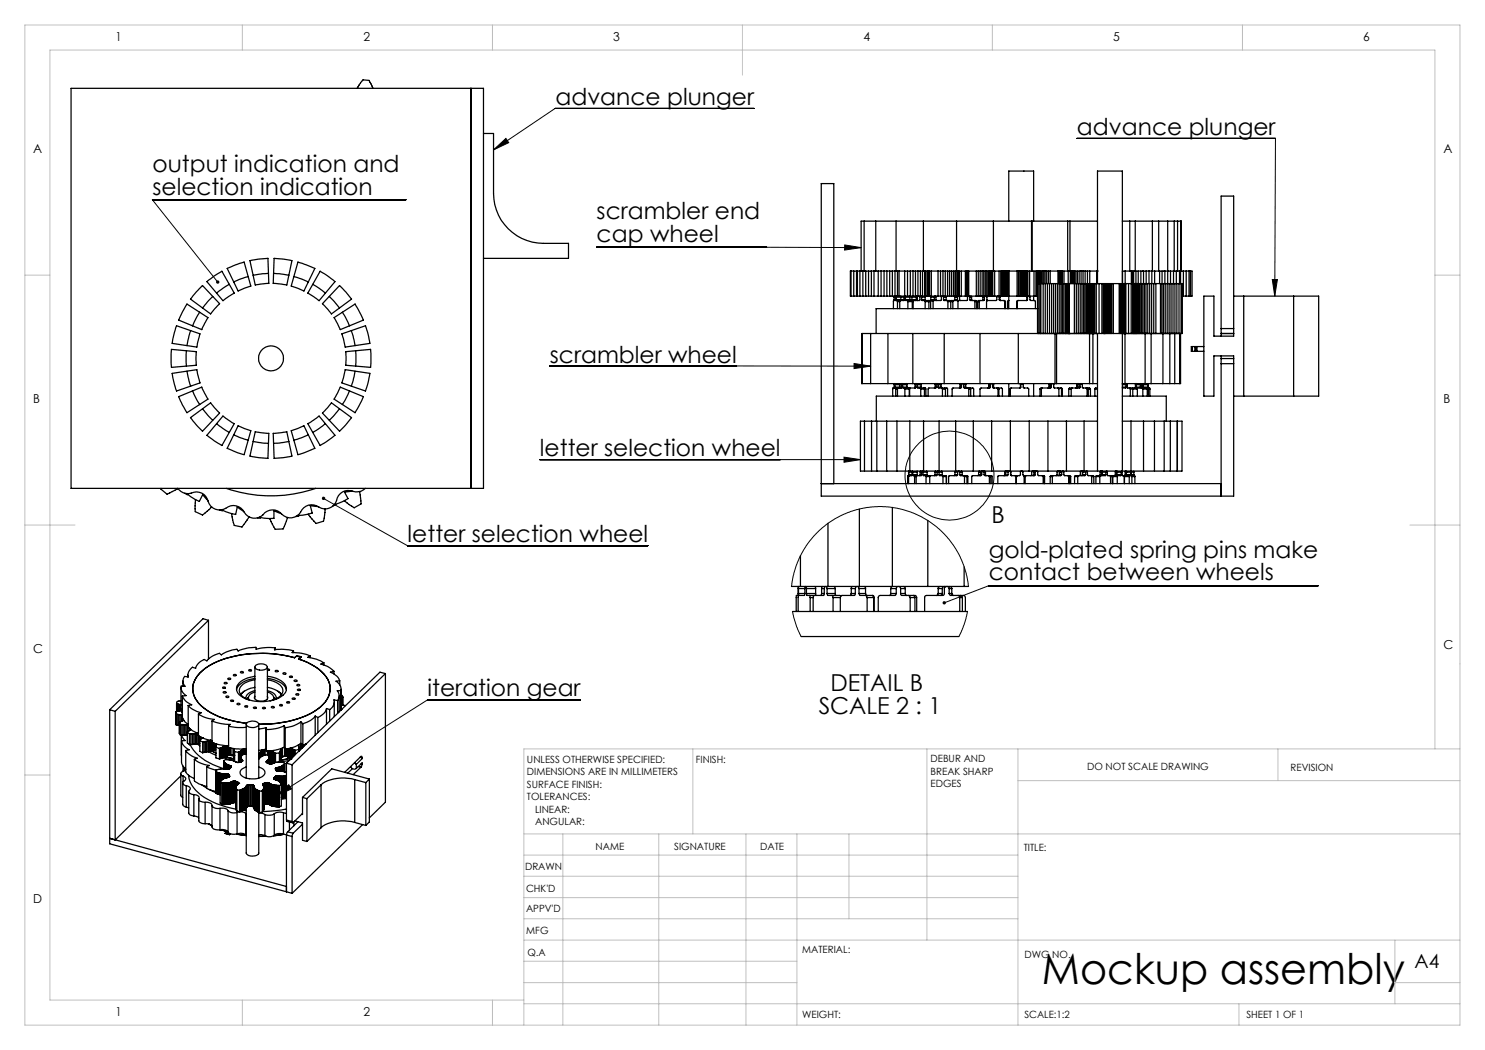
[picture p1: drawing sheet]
<svg xmlns="http://www.w3.org/2000/svg" width="297mm" height="210mm" viewBox="0 0 297 210" stroke-linecap="round" stroke-linejoin="round" font-family="sans-serif">
<defs><g id="words">
<text font-size="8.5" x="208.4" y="196.7">Mockup assembly</text>
<g font-size="4.7">
<text x="111.1" y="21">advance plunger</text>
<text x="215.4" y="27">advance plunger</text>
<text x="30.5" y="34.4">output indication and</text>
<text x="30.5" y="38.9">selection indication</text>
<text x="119.3" y="43.9">scrambler end</text>
<text x="119.3" y="48.4">cap wheel</text>
<text x="110" y="72.5">scrambler wheel</text>
<text x="108" y="91.2">letter selection wheel</text>
<text x="198.3" y="104.7">B</text>
<text x="81.5" y="108.5">letter selection wheel</text>
<text x="197.7" y="111.5">gold-plated spring pins make</text>
<text x="197.7" y="116.1">contact between wheels</text>
<text x="85.5" y="139.3">iteration gear</text>
<text x="163.7" y="142.8">SCALE 2 : 1</text>
<text x="166.1" y="138.3">DETAIL B</text>
</g>
<text font-size="3.9" x="282.9" y="193.6">A4</text>
<g font-size="2.5">
<text x="23.1" y="8.2">1</text>
<text x="72.7" y="8.2">2</text>
<text x="122.7" y="8.2">3</text>
<text x="172.7" y="8.2">4</text>
<text x="222.7" y="8.2">5</text>
<text x="272.7" y="8.2">6</text>
<text x="6.7" y="30.7">A</text>
<text x="288.7" y="30.7">A</text>
<text x="6.7" y="80.7">B</text>
<text x="288.7" y="80.7">B</text>
<text x="6.7" y="130.7">C</text>
<text x="288.7" y="129.7">C</text>
<text x="6.7" y="180.7">D</text>
<text x="23.1" y="203.2">1</text>
<text x="72.7" y="203.2">2</text>
</g>
<g font-size="2">
<text x="105.4" y="152.6">UNLESS OTHERWISE SPECIFIED:</text>
<text x="105.4" y="155.1">DIMENSIONS ARE IN MILLIMETERS</text>
<text x="139.2" y="152.6">FINISH:</text>
<text x="186.1" y="152.5">DEBUR AND</text>
<text x="186.1" y="155">BREAK SHARP</text>
<text x="217.4" y="154">DO NOT SCALE DRAWING</text>
<text x="258.1" y="154.2">REVISION</text>
<text x="105.4" y="157.6">SURFACE FINISH:</text>
<text x="105.4" y="160.1">TOLERANCES:</text>
<text x="186.1" y="157.5">EDGES</text>
<text x="107" y="162.6">LINEAR:</text>
<text x="107" y="165.1">ANGULAR:</text>
<text x="119.1" y="170">NAME</text>
<text x="134.8" y="169.9">SIGNATURE</text>
<text x="152" y="169.9">DATE</text>
<text x="204.8" y="170.2">TITLE:</text>
<text x="105" y="174.1">DRAWN</text>
<text x="105.2" y="178.3">CHK'D</text>
<text x="105.2" y="182.4">APPV'D</text>
<text x="105.3" y="186.8">MFG</text>
<text x="105.5" y="191.1">Q.A</text>
<text x="160.5" y="190.5">MATERIAL:</text>
<text x="204.9" y="191.6">DWG NO.</text>
<text x="160.4" y="203.5">WEIGHT:</text>
<text x="204.9" y="203.6">SCALE:1:2</text>
<text x="249.3" y="203.6">SHEET 1 OF 1</text>
</g>
</g></defs>
<g fill="none" stroke="#000" stroke-width=".2">
<path d="M81.2 40h-50.7l13 16.4M98.7 30l2.5-2.3 .5 .8zM150.8 21.7h-39.8l-12.3 8.3M215.4 27.7h39.7l-.1 31.5M119.3 49.5h52.9M168.9 49l3.3 .5-3.3 .5zM254.5 55.9h1l-.5 3.3zM110 73.2h64.1M170.8 72.7l3.3 .5-3.3 .5zM64.7 99.7l16.8 9.4h48.1M108 91.9h64.1M168.8 91.4l3.3 .5-3.3 .6z"/>
<path d="M158.3 117.3l.4-2.6 1.3-3.4 1.6-2.6 2.2-2.5 1.5-1.3 1.7-1.2 2.5-1.2 2.8-.8 3.3-.4 3.8 .3 2.8 .8 3.4 1.7 2.2 1.7 2.1 2.1 1.9 2.9 .7 1.7 .6 1.9 .6 2.9M263.6 117.1h-65.9l-8.9 3.5M116.1 140h-30.6l-30.3 19.1M158.5 122.3l.8 3.1 .9 1.9M193.5 122.3l-.7 2.7-1 2.3M55.2 159.1l2.5-2.2 .6 .9z"/>
<circle cx="189.9" cy="95.1" r="8.9"/>
</g>
<g fill="none" stroke="#c0c0c0" stroke-width=".2">
<path d="M5 5h287v200h-287zM48.5 5v5M98.5 5v5M148.5 5v10M198.5 5v5M248.5 5v5M5 55h5M287 55h5M5 105h10M282 105h10M5 155h5M138.6 149.8v17"/>
<path d="M185.4 149.8v38.2M203.6 149.8v55.2M203.6 156.1h88.4M255.6 149.8v6.3M287 149.8v-139.8h-277v190h94.8M292 149.8h-187.2v55.2M104.8 166.8h187.2M104.8 179.5h98.8M104.8 175.3h98.8M104.8 171h98.8M112.6 166.8v38.2M131.8 166.8v38.2"/>
<path d="M149.2 166.8v38.2M159.4 166.8v38.2M169.8 166.8v17M104.8 183.8h98.8M104.8 196.5h54.6M104.8 192.3h54.6M104.8 188h187.2M279 196.5h13M279 188v12.8M48.5 200v5M98.5 200v5M104.8 200.8h187.2"/>
<path d="M247.8 200.8v4.2"/>
</g>
<path d="M98.7 30l2.5-2.3 .5 .8zM64.5 99.4l-.1 .1 .3 .2-.3-.2a.34 .34 0 0 0 .3 .5 .34 .34 0 0 0 .4-.5 .34 .34 0 0 0-.6-.1zM43.3 56.2a.34 .34 0 0 0 0 .4 .34 .34 0 0 0 .4 .1l-.2-.3 .2 .3a.34 .34 0 0 0 .1-.5 .34 .34 0 0 0-.5 0zM254.5 55.9h1l-.5 3.3zM168.8 91.4l3.3 .5-3.3 .6zM170.8 72.7l3.3 .5-3.3 .5zM168.9 49l3.3 .5-3.3 .5zM188.6 120.3l-.1 .4 .3-.1-.3 .1a.34 .34 0 0 0 .5 .2 .34 .34 0 0 0 .1-.5 .34 .34 0 0 0-.5-.1zM55.2 159.1l2.5-2.2 .6 .9z" fill="#000"/>
<g fill="none" stroke="#000" stroke-width=".25">
<path d="M14.2 17.7h82.5v80h-82.5zM71.4 17.7l1.2-1.7 1.2 .1 .8 1.6M94.2 17.7v80M96.7 26.7h2v12a10 10 0 0 0 10 10h5v3h-17M39.9 57.7l.6-.6 3.4 3.6-1.8 2.1-4-3zM41.4 56.3l1.4-1.1 1.6-1 2.4 4.4-2.2 1.5zM42.5 59.3l-2 2.3M45.4 53.7l3.4-1.3 1.4 4.8-2.6 1zM45.9 56.9l-2.6 1.7M49.6 55.3l-2.9 1.1M50 52.1l3.6-.4 .2 5-2.8 .3zM53.7 54.7l-3.1 .4"/>
<path d="M54.7 54.7l3.1 .4M54.8 51.7l3.6 .4-1 4.9-2.8-.3zM58.8 55.3l2.8 1.1M59.6 52.4l3.4 1.3-2.2 4.5-2.6-1zM62.5 56.9l2.6 1.7M64 54.2l3 2.1-3.2 3.8-2.2-1.5zM65.9 59.3l2 2.3M67.9 57.1l2.4 2.7-4 3-1.8-2.1zM170.2 54.2v5M170.7 54.2v5M171.3 54.2v5M171.5 54.2v5"/>
<path d="M172 54.2v5M172.6 54.2v5M172.8 44.2h2.4M172.8 44.2h-.6v10M172.8 44.2v10M173.1 54.2v5M173.7 54.2v5M174.3 54.2v5M174.8 54.2v5M175.2 44.2h4M175.2 44.2v10M175.6 54.2v5"/>
<path d="M176.2 54.2v5M176.8 54.2v5M177.4 54.2v5M177.9 54.2v5M178.5 54.2v5M178.8 59.9v.2M178.8 59.2v.2M178.8 59.4v.5M178.8 59.9h.3M178.8 59.4h.3M179 54.2v5M179.1 59.4v-.2l.1 .2"/>
<path d="M179.1 59.9v.2h-.4v1.6M179.1 59.4v.5M179.2 54.2h.6M179.2 44.2h5.5M179.2 54.2h-9.1v5h37.4M179.2 44.2v10M179.2 59.9v.2h1.6l.1-.2M179.2 59.9h1.6M179.2 59.4h1.6M179.2 59.4v.5M179.5 54.2v5M179.8 54.2h4.9"/>
<path d="M179.8 54.2v5M180.1 59.2l.1 .9M180.8 59.9v.2M180.8 59.4v.5M180.9 59.2l-.1 .2M180.9 59.2h.1M180.9 54.2v5M181 59.2l-.1 .2M181 59.2l.1 .2M181.1 59.9h.9M181.1 59.4h.9M181.1 59.4v.5"/>
<path d="M181.5 54.2v5M181.9 59.2l.1 .2M182 59.9v.2M182 59.4v.5M182.1 54.2v5M182.4 59.9l-.1 .2M182.4 59.4v.5M182.4 59.9h.8M182.4 59.4h.8M182.5 59.2l-.1 .2M182.6 54.2v5M183.1 54.2v5"/>
<path d="M183.2 59.4l.1-.2 .1 .1 .2 .8M183.2 59.9l-.1 .2M183.2 59.4v.5M183.6 54.2v5M184.1 54.2v5l-.1 .2v.6l-2.8 .1-.1-.2M184.2 59.2l.1 .2M184.3 59.9h.7M184.3 59.4h.7M184.3 59.4v.5M184.5 54.2v5M184.7 54.2h1.6M184.7 44.2h6.6"/>
<path d="M184.7 44.2v10M184.9 54.2v5l.1 .2M185 59.9l.2 .2M185 59.4v.5M185.1 54.2v5M185.4 54.2v5M185.6 54.2v5M185.7 54.2v5M185.9 54.2v5M186.2 59.9l-.2 .2M186.2 59.9h.7M186.2 59.4h.7"/>
<path d="M186.2 59.4v.5M186.3 59.2l-.1 .2M186.9 59.9l-.3 .3v1.5M186.9 59.4v.5M187 59.2l-.1 .2M187.1 59.2l.2 .9M187.6 54.2v5M188.1 54.2v5M188.5 59.2l-.2 .1-.1 .8h-3.8l-.1-.2M188.5 59.2l.2 .2M188.6 54.2v5M188.7 59.9l.1 .2h1.3v1.6"/>
<path d="M188.7 59.9h.5M188.7 59.4h.5M188.7 59.4v.5M189.1 54.2v5M189.1 59.2l.1 .2M189.2 59.9l.4 .4M189.2 59.4v.5M189.5 54.2v5M189.9 54.2v5M190.3 54.2v5M190.7 54.2v5M191 59.9l-.2 .2"/>
<path d="M191 59.9h.5M191 59.4h.5M191 59.4v.5M191 54.2v5M191.1 54.2v5l-.1 .2M191.3 54.2h2.1M191.3 44.2h7.4M191.3 54.2h-5v5M191.3 44.2v10M191.4 54.2v5M191.5 59.9l-.1 .2-1.3 .1M191.5 59.4v.5"/>
<path d="M191.5 54.2v5M191.7 59.2l-.2 .2M191.7 54.2v5M191.8 59.2l.1 .1v.7l.2 .1M191.9 54.2v5M192.3 54.2v5M193.1 54.2v5M193.4 54.2v5M193.4 54.2h.1M193.4 59.2h.1M193.4 54.2h3.9M193.5 54.2v5"/>
<path d="M193.6 54.2v5M193.7 59.2l-.2 .2-.1 .7h-1.7l-.1 1.6M193.7 54.2v5M193.8 59.2l.2 .2M194 59.9l.1 .2h1.1l.1 .2M194 59.9h.3M194 59.4h.3M194 59.4v.5M194.1 59.2l.2 .2M194.3 59.9l.2 .2M194.3 59.4v.5M195.3 54.2v5"/>
<path d="M195.7 54.2v5M196 54.2v5M196.4 54.2v5M196.6 59.9l-.2 .2M196.6 59.9h.3M196.6 59.4h.3M196.6 59.4v.5M196.7 54.2v5l-.1 .2M196.9 59.9l-.1 .2h-1.1l-.2 .2M196.9 59.4v.5M197.1 54.2v5M197.1 59.2l-.2 .2"/>
<path d="M197.2 59.2l.1 .1 .1 .7 .2 .1M197.3 54.2h1.4M197.3 54.2v5M197.6 54.2v5M197.8 54.2v5M197.9 54.2v5M198.2 54.2v5M198.3 54.2v5M198.4 54.2v5M198.5 54.2v5M198.7 54.2h6.1M198.7 44.2h7.6"/>
<path d="M198.7 44.2v10M198.9 54.2v5M199.6 59.2l-.2 .2-.2 .7-1.9 .1v1.5M199.7 59.2l.1 .2M199.8 54.2v5l.2 .2M199.8 59.9l.2 .2h.9l.2 .2M199.8 59.4v.5M199.8 59.9h.2M199.8 59.4h.2M200 59.9l.2 .2M200 59.4v.5M200.2 54.2v5"/>
<path d="M200.3 54.2v5M200.4 54.2v5M200.6 54.2v5M200.7 54.2v5M200.8 54.2v5M201 54.2v5M201.2 54.2v5M201.4 54.2v5M201.6 54.2v5M201.8 44.2v-10h4.9v10M201.8 59.2v2.5M201.8 54.2v5"/>
<path d="M203.4 54.2v5M203.7 54.2v5M204 54.2v5M204.2 54.2v5M204.4 54.2v5M204.6 54.2v5M204.8 54.2h1.5M204.8 54.2v5M205 54.2v5M205.2 54.2v5M205.3 54.2v5M205.4 59.9l-.2 .2"/>
<path d="M205.4 59.4v.5M205.4 59.9h.1M205.4 59.4h.1M205.4 54.2v5M205.5 59.9l-.1 .2h-1.9l-.2 .2M205.5 59.4v.5M205.6 54.2v5M205.6 59.2l-.2 .2M205.7 59.2l-.2 .2M205.8 59.2l.2 .1 .1 .8 .9 .1 .1 1.5M205.9 54.2v5M206.3 54.2h.1"/>
<path d="M206.3 44.2v10M206.3 44.2h.1M206.4 54.2h5.8M206.4 44.2h7.1M206.4 44.2v10M206.7 59.2v.9M206.8 54.2v5M207.2 54.2v5M207.4 54.2v5M207.5 54.2v5M207.5 56.7h29v10h-29zM207.6 54.2v2.5"/>
<path d="M207.8 54.2v12.5M208 54.2v2.5M208.1 56.7v10M208.2 56.7v10M208.2 54.2v2.5M208.5 54.2v2.5M208.6 56.7v10M208.7 54.2v2.5M209 54.2v2.5M209.1 56.7v10M209.3 54.2v2.5M209.5 56.7v10"/>
<path d="M209.7 54.2v2.5M209.9 56.7v10M210 54.2v2.5M210.3 56.7v10M210.7 56.7v10M211.1 56.7v10M211.5 56.7v10M211.6 54.2v2.5M211.8 54.2v2.5M211.8 56.7v10M211.9 54.2v2.5M212.1 54.2v2.5"/>
<path d="M212.2 54.2v12.5M212.2 54.2h1.3M212.2 54.2v2.5M212.3 54.2v2.5M212.4 54.2v2.5M212.5 54.2v12.5M212.8 56.7v10M212.8 54.2v2.5M213.1 56.7v10M213.2 56.7v10M213.4 56.7v10M213.5 54.2h.5"/>
<path d="M213.5 44.2v10M213.5 44.2h.5M213.6 56.7v10M213.6 54.2v2.5M213.7 56.7v10M213.8 56.7v10M213.8 56.7h.1M213.9 56.7v10M214 54.2h5.4M214 44.2h5.5M214 44.2v10M214.1 54.2v2.5"/>
<path d="M214.2 54.2v2.5M214.4 54.2v2.5M214.5 54.2v2.5M214.7 54.2v2.5M214.9 54.2v12.5M215.2 54.2v2.5M215.3 56.7v10M215.5 54.2v2.5M215.7 56.7v10M215.8 54.2v2.5M216 56.7v10M216.2 54.2v2.5"/>
<path d="M216.4 56.7v10M216.6 54.2v2.5M216.7 56.7v10M217 56.7v10M217 54.2v2.5M217.3 56.7v10M217.5 54.2v12.5M217.7 56.7v10h-6.4v10M217.9 56.7v20M217.9 54.2v2.5M218 56.7v10M218.1 56.7v10"/>
<path d="M218.2 56.7v10M218.3 56.7v10M218.4 56.7v10M218.5 56.7v10M218.6 56.7v20M218.7 56.7v10M218.8 56.7v10h-.2M218.9 56.7v10M219.3 56.7v10M219.4 54.2v2.5M219.4 54.2h.1M219.5 56.7v-22.5h5v60"/>
<path d="M219.8 56.7v10M220.4 56.7v10M220.7 56.7v10M220.8 56.7v10M220.9 56.7v10M221 56.7v10M221.1 56.7v10M221.2 56.7v10M221.3 56.7v10M221.5 56.7v10M221.7 56.7v10M221.9 56.7v10"/>
<path d="M222.1 56.7v10M222.4 56.7v10M222.7 56.7v10M223.8 56.7v10M224 56.7v10M224.3 56.7v10M224.5 44.2h1.5M224.5 54.2h2.5M224.5 54.2v2.5M224.6 56.7v10M224.7 56.7v10M224.8 56.7v10"/>
<path d="M224.9 56.7v10M224.9 56.7h.1M225 54.2v2.5M225.2 56.7v10M225.7 56.7v10M226 44.2h1M226 44.2v10M226.3 54.2l-.1 12.5M226.5 54.2v12.5M226.7 56.7v10M226.7 54.2v2.5M226.8 56.7v10"/>
<path d="M226.9 56.7v10M227 56.7v10M227 54.2h4.9M227 44.2h3.5M227 44.2v10M227.1 56.7v10M227.2 54.2v12.5M227.3 56.7v10M227.5 56.7v10M227.6 54.2v12.5M227.8 56.7v10M228 56.7v10"/>
<path d="M228.2 54.2v2.5M228.3 56.7v10M228.6 56.7v10M228.7 54.2v2.5M228.9 56.7v10M229.2 56.7v10M229.2 54.2v2.5M229.6 56.7v10M229.8 54.2v2.5M229.9 56.7v10M230.4 54.2l-.1 12.5M230.5 44.2h1.2"/>
<path d="M230.5 44.2v10M230.8 56.7v10M230.9 54.2v2.5M231.2 56.7v10M231.7 44.2h1.8M231.7 44.2v10M231.9 54.2h6.5v5h-1.9M231.9 54.2v2.5M232.1 56.7v10M232.4 56.7v10M232.4 54.2v2.5M232.7 56.7v10"/>
<path d="M233 54.2v2.5M233 56.7v10M233.4 56.7v10M233.5 44.2v12.5M233.5 44.2h1.3M233.8 56.7v10M234.1 54.2v2.5M234.2 56.7v10M234.6 56.7v10M234.7 54.2v2.5M234.8 44.2h.7M234.8 44.2v10"/>
<path d="M235 56.7v10M235.3 54.2v2.5M235.4 56.7v10M235.5 44.2v10M235.5 44.2h.8v10M235.8 56.7v10M235.9 54.2v2.5M236.1 54.2v2.5M236.2 44.2v10M236.2 56.7v10M236.7 54.2v5M237.2 54.2v5"/>
<path d="M237.8 54.2v5M238.1 54.2v5M246.7 59.2h2M248.7 59.2h10M248.7 59.2v20M258.7 59.2h5v20h-5M258.7 59.2v20M34.3 69.9l5 .4v2.8l-5 .4zM34.4 74.7l5-.8 .6 2.7-4.7 1.6zM35.3 65.1l4.7 1.7-.6 2.6-5-.7zM35.7 79.3l4.7-1.9 1.2 2.4-4.2 2.7-.9-1.5zM37.3 70.1v3.1"/>
<path d="M37.4 74.3l.7 2.9M37.4 60.8l4.2 2.7-1.2 2.4-4.7-1.9zM38.1 66.1l-.7 3M38.5 78.2l1.4 2.7M39.9 62.4l-1.4 2.8M66.8 63.5l4.2-2.7 1.7 3.2-4.6 1.9zM68.1 77.4l4.6 1.9-1.7 3.2-4.2-2.7zM68.4 66.8l4.7-1.7 .9 3.6-5 .7zM68.5 62.4l1.4 2.8M69 73.9l5 .8-.9 3.5-4.7-1.6zM69.1 70.3l5-.4v3.6l-5-.4zM69.9 78.2l-1.4 2.7"/>
<path d="M70.3 66.1l.7 3M71 74.3l-.7 2.9M71.1 70.1v3.1M172.4 76.7h1.7M172.4 66.7h1.7M172.4 66.7v10M174.1 76.7h3.5M174.1 66.7h3.5M174.1 66.7v10M177.6 76.7h5M177.6 66.7h5M177.6 66.7v10"/>
<path d="M178.9 77.4v.2M178.9 77.6h-.4v1.6M178.9 77.4h.1M178.9 76.9h.1M178.9 76.9v.5M178.9 76.7v.2M178.9 76.9v-.2l.1 .2M179 77.4v.2h1.3v-.2M179 77.4h.9M179 76.9h.9M179 76.9v.5M179.1 77.6v.2"/>
<path d="M179.1 77.8h.4M179.1 77.8v1.4M179.4 60.1l.1 .2M179.5 60.3v1.4M179.5 77.8v1.4M179.5 60.3h.5M179.6 77.6l-.1 .2M179.9 76.7v.2M179.9 77.4l.1 .2M179.9 76.9v.5M180 60.3v1.4M180.1 60.1l-.1 .2"/>
<path d="M180.2 77.4v.2M180.2 77.4h.1M180.2 76.9h.1M180.2 76.9v.5M180.3 76.7l-.1 .2M180.3 76.9v.5M180.4 76.7l-.1 .2M180.4 76.7l.1 .2M180.5 77.4l.1 .2h1.3v.1M180.5 77.4h.9M180.5 76.9h.9M180.5 76.9v.5"/>
<path d="M180.9 77.6l.1 .2M181 77.8v1.4M181 77.8h.9M181.3 76.7l.1 .2M181.4 77.4l.1 .2M181.4 76.9v.5M181.5 60.1l.1 .2M181.6 60.3v1.4M181.6 60.3h1M181.8 77.6l.1 .2M181.9 77.8v1.4M182.4 60.1l.1 1.6"/>
<path d="M182.6 76.7h6.2M182.6 66.7h6.2M182.6 66.7v10M182.6 60.3v1.4M182.8 60.1l-.2 .2M183 77.4l-.1 .2M183 77.4h.2M183 76.9h.2M183 76.9v.5M183.1 76.7l-.1 .2M183.2 77.4l-.1 .2h-1.1l-.1 1.6M183.2 76.9v.5"/>
<path d="M183.3 76.7l-.1 .2M183.3 76.7l.2 .2M183.5 77.4l.1 .2h1.5l.1 1.6M183.5 77.4h.7M183.5 76.9h.7M183.5 76.9v.5M184 77.6l.1 .2M184.1 76.7l.1 .2M184.1 77.8h.8M184.1 77.8v1.4M184.2 77.4l.2 .2M184.2 76.9v.5"/>
<path d="M184.8 77.6l.1 .2M184.9 60.1l.1 .2M184.9 77.8v1.4M185 60.3h1.1M185 60.3v1.4M185.6 60.1l.2 .2v1.4M186.1 60.3v1.4M186.3 60.1l-.2 .2M187 77.4l-.1 .2M187 77.4h.2M187 76.9h.2M187 76.9v.5"/>
<path d="M187.2 76.7l-.2 .2M187.2 77.4l-.1 .2-1.5 .1v1.5M187.2 76.9v.5M187.4 76.7l-.2 .2M187.5 76.7l.1 .2M187.6 77.4l.1 .2h1.8v1.6M187.6 76.9v.5M187.6 77.4h.6M187.6 76.9h.6M188.1 76.7l.1 .2M188.2 77.4l.2 .2M188.2 76.9v.5"/>
<path d="M188.3 77.6l.2 .2M188.5 77.8h.6M188.5 77.8v1.4M188.8 76.7h7.2M188.8 66.7h7.2M188.8 66.7v10M188.9 77.6l.2 .2M189.1 77.8v1.4M189.6 60.3h1M189.6 60.3v1.4M190.6 60.3v1.4M190.7 60.1l-.1 .2"/>
<path d="M192 77.4l-.1 .2M192 77.4h.3M192 76.9h.3M192 76.9v.5M192.2 76.7l-.2 .2M192.3 77.4l-.1 .2h-1.7l-.1 1.6M192.3 76.9v.5M192.5 76.7l-.2 .2M192.5 76.7l.2 .2M192.7 77.4l.2 .2h1.8v1.6M192.7 77.4h.4M192.7 76.9h.4"/>
<path d="M192.7 76.9v.5M193 76.7l.1 .2M193.1 77.4l.2 .2M193.1 76.9v.5M193.6 77.6l.1 .2M193.7 77.8v1.4M193.7 77.8h.4M194 77.6l.1 .2M194.1 77.8v1.4M194.8 60.1l.2 .2M195 60.3h.3M195 60.3v1.4"/>
<path d="M195.3 60.3v1.4M195.5 60.3h.4M195.5 60.3v1.4M195.9 60.3v1.4M196 76.7h7.7M196 66.7h7.7M196 66.7v10M196 60.1l-.1 .2M197.8 77.4l-.2 .2M197.8 77.4h.2M197.8 76.9h.2M197.8 76.9v.5"/>
<path d="M197.8 77.6h-1.7l-.1 1.6M197.9 76.7l-.1 .2M198 77.4l-.2 .2M198 76.9l.2-.2-.2 .1v.6l-.2 .2M198 76.9v.5M198.3 76.7l.2 .2M198.5 77.4l.1 .2h1.8l.1 1.6M198.5 76.7l.2 .2M198.5 77.4h.2M198.5 76.9h.2M198.5 76.9v.5M198.7 77.4l.2 .2"/>
<path d="M198.7 76.9v.5M199.4 77.6l.2 .2M199.6 77.6l.2 .2M199.6 77.8h.2M199.6 77.8v1.4M199.8 77.8v1.4M200.7 60.1l.2 .2M200.9 60.3v1.4M200.9 60.3h.2M201.1 60.3v1.4M201.5 60.3h.1M201.5 60.3v1.4"/>
<path d="M201.6 60.3v1.4M201.8 60.1l-.2 .2M201.8 60.1l-.3 .2M201.8 76.7v2.5M202 77.8h.1M202 77.8v1.4M202.3 77.6l-.2 .2M203.3 60.3h.1M203.3 60.3v1.4M203.4 60.3v1.4M203.7 76.7h7.3M203.7 66.7h7.3v10"/>
<path d="M203.7 60.1l-.3 .2M203.7 66.7v10M204.1 77.4l-.2 .2M204.1 77.4h.1M204.1 76.9h.1M204.1 76.9v.5M204.2 77.4l-.2 .2h-1.8l-.2 .2M204.2 76.9v.5M204.3 76.7l-.2 .2M204.3 76.7l-.1 .2M204.4 76.7l.2 .2 .2 .7h.7l.2 .1v1.5M206.7 76.7v2.5"/>
<path d="M207.5 61.7h-32.3v5M208 77.8v1.4M208 77.8h.3M208.3 77.8v1.4M208.5 77.6l-.2 .2M210 76.7l-.2 .1v.6l-.2 .2M210 77.4l-.2 .2M210 77.4h.3M210 76.9h.3M210 76.9v.5M210.1 76.7h.1M210.2 76.7l-.2 .2"/>
<path d="M210.3 77.4l-.2 .2h-1.9l-.2 .2M210.3 76.9v.5M210.4 76.7l-.1 .2M210.5 76.7l.2 .2 .1 .7h1.5l.2 .2M211 76.7h.3M211.3 76.7h6.6M211.6 77.6l.2 .1v1.5M212.1 77.6l.2 .2M212.3 77.8v1.4M212.3 77.8h.2M212.5 77.8v1.4M213.7 77.8v1.4"/>
<path d="M213.7 77.8h.5M213.8 66.7h.1M214.2 77.8v1.4M214.4 77.6l-.2 .2M215.5 76.7l-.2 .2v.6l-.1 .1M215.5 77.4l-.1 .2M215.5 76.9v.5M215.5 77.4h.5M215.5 76.9h.5M215.6 76.7h.1M215.7 76.7l-.2 .2M216 77.4l-.1 .2h-2l-.2 .2"/>
<path d="M216 76.9v.5M216.2 76.7l-.2 .2M216.3 76.7l.2 .2v.7h1.4l.2 .2M217.2 77.6l.2 .2v1.4M217.5 77.6l.2 .2M217.7 77.8h.4M217.7 77.8v1.4M217.9 76.7h.7M218.1 77.8v1.4M218.6 76.7h.9M219 77.8v1.4M219 77.8h.5"/>
<path d="M219.5 77.6h-.4l-.1 .2M219.5 79.2h-44.2v5M219.5 66.7v27.5M224.5 79.2h8.8v5M224.5 76.7h.5M224.5 77.4h.7M224.5 76.9h.7M224.9 66.7h.1M225 76.7h4M225 76.7v-10h4v10M225.2 77.4l-.1 .2h-.6M225.2 76.9v.5"/>
<path d="M225.3 76.7l-.1 .2M225.4 76.7l.1 .9 1.1 .1M226 77.6l.1 .2M226.1 77.8v1.4M226.1 77.8h1.4M227.2 76.7l-.2 .9M227.2 77.4l-.1 .2M227.2 76.7h.1M227.2 76.9v.5M227.2 77.4h.9M227.2 76.9h.9M227.2 76.7v.2"/>
<path d="M227.5 77.8v1.4M227.5 77.6v.2M228.1 77.4l-.1 .2h-1.4v1.6M228.1 76.9v.5M228.1 76.7v.2M228.2 76.7l.1 .9h1.6l.1 .2M228.6 77.8v1.4M228.6 77.8h.8M228.6 76.7v1.1M228.6 77.4v.2M228.6 76.7v.2M228.6 76.7h.1"/>
<path d="M228.6 77.4h1M228.6 76.9h1M228.6 76.9v.5M229 76.7h1.2M229.4 77.6v.2M229.4 77.8v1.4M229.6 76.7v.2zM229.6 77.4v.2M229.6 76.9v.5M229.6 77.6h.1M229.7 77.6v.2M229.7 77.8h.3"/>
<path d="M229.7 77.8v1.4M230 77.8v1.4M230.2 76.7h2.4M230.2 76.7v-10h2.4v10M232.6 76.7h1.4M234 76.7h.9M234 76.7v-10h.9v10M234.9 76.7h1M235.9 66.7h.2v10h-.2zM238.5 69.3h-.2v1h.2M238.5 69.3h.5M238.5 70.3h.5"/>
<path d="M238.5 69.3v1M239 69.3h.2M239 70.3h.2M239 69.3v1M239.2 69.3h.2M239.2 70.3h.2M239.2 69.3v1M239.4 69.3v1M239.4 69.3h1.4M239.4 70.3h1.4M244.2 65.7v1M244.2 71.7v1"/>
<path d="M244.2 66.7v.5M244.2 71.2v.5M244.2 65.7v-26.5h2.5v26.5M244.2 65.7h2.5M244.2 72.7v26.5M244.2 66.7h2.5M244.2 72.7h2.5M244.2 71.7h2.5M246.7 65.7v1M246.7 71.7v1M246.7 72.7v26.5h-82.4v-62.5h2.5v60M246.7 66.7v.5h-3.9v-8h-2v20h2v-8h3.9v.5"/>
<path d="M246.7 79.2h2M248.7 79.2h10M32.2 97.7v.1l1.2 1 2.2-1.1a2.48 2.48 0 0 0 3.2 .8 2.35 2.35 0 0 1 2.8 1.8 2.46 2.46 0 0 0 4 1.1 2.39 2.39 0 0 1 3.3 1.1 2.39 2.39 0 0 0 4.1 0 2.42 2.42 0 0 1 3.4 .4 2.43 2.43 0 0 0 4-1 2.4 2.4 0 0 1 3.4-.5 2.42 2.42 0 0 0 3.7-1.8 2.4 2.4 0 0 1 3.1-1.3 2.52 2.52 0 0 0 2.5-.6M36.9 98.7l.6 .2M37.3 98.7l.8 .6 1.8 1 .6-1.4 1.1 1.2M38.1 83.5l4-2.9 1.8 2-3.4 3.6zM39.1 99.9v2.4l1.4 .7 1.8-1.6M40.5 81.8l2 2.3M43.3 84.7l2.6 1.8M44.6 83.2l2.2 1.5-2.4 4.4-3-2zM45.3 97.7a27.5 27.5 0 0 0 17.8 0M46.7 87l2.9 1"/>
<path d="M47.6 85.2l2.6 .9-1.4 4.8-3.4-1.2zM50.6 88.3l3.1 .4M51 86.4l2.8 .3-.2 5-3.6-.5zM54.6 86.7l2.8-.3 1 4.8-3.6 .5zM57.8 88.3l-3.1 .4M58.2 86.1l2.6-.9 2.2 4.5-3.4 1.2zM61.6 84.7l2.2-1.5 3.2 3.9-3 2zM61.6 87l-2.8 1M65.1 84.7l-2.6 1.8M66.3 80.6l4 2.9-2.4 2.7-3.4-3.6zM67.9 81.8l-2 2.3M70.4 98.2l-1.5 .2 .7 1.3-.8 .5-1.9 .7"/>
<path d="M71.9 98.3l.3 2.5-1.4 .8-1.9-1.5M164.3 96.7h79.9M172.9 84.2h1.4M172.9 94.2h1.4M172.9 84.2h-.8v10h.8M172.9 84.2v10M174.3 84.2h1.1M174.3 94.2h1.1M174.3 84.2v10M175.4 84.2h1.9M175.4 94.2h1.9M175.4 84.2v10"/>
<path d="M177.3 84.2h2.1M177.3 94.2h2.1M177.3 84.2v10M179.4 84.2h2.6M179.4 94.2h2.6M179.4 84.2v10M181.7 94.2v.9h-.2v1.6M181.8 94.2v.2M181.8 94.9v.2M181.8 94.9h.6M181.8 94.4h.6M181.8 94.4v.5"/>
<path d="M181.8 95.1l-.1 1.6M181.8 95.1h.1M182 84.2h2.7M182 94.2h2.7M182 84.2v10M182.4 94.9l-.1 .2h-.5M182.4 94.4v.5M182.5 94.2l-.1 .2M182.5 94.2l.1 .2M182.6 94.9v.2h1.6l.1-.2M182.6 94.4v.5M182.6 94.9h.8"/>
<path d="M182.6 94.4h.8M182.8 95.1l.1 .2M182.9 95.3h.3M182.9 95.3v1.4M183.2 95.3v1.4M183.3 95.1l-.1 .2M183.4 94.2v.2M183.4 94.9l.1 .2M183.4 94.4v.5M184 94.9v.2M184 94.9h.3M184 94.4h.3"/>
<path d="M184 94.4v.5M184.1 94.2l-.1 .2M184.3 94.4v.5M184.4 94.2l-.1 .2M184.5 94.2l.1 .2M184.6 94.9l.1 .2 1.3 .1M184.6 94.9h.8M184.6 94.4h.8M184.6 94.4v.5M184.7 84.2h3.1M184.7 94.2h3.1M184.7 84.2v10"/>
<path d="M185.1 95.1l.1 .2M185.2 95.3h.7M185.2 95.3v1.4M185.3 94.2l.1 .2M185.4 94.9l.1 .2M185.4 94.4v.5M185.9 95.3v1.4M187 94.9l-.1 .2M187 94.9h.4M187 94.4h.4M187 94.4v.5M187.1 94.2l-.1 .2"/>
<path d="M187.4 94.9l-.1 .2h-1.3l-.1 .2M187.4 94.4v.5M187.6 94.2l-.2 .2M187.6 94.2l.2 .2M187.8 94.9l.2 .2h1.3v1.6M187.8 84.2h3.3M187.8 94.2h3.3M187.8 94.9h.7M187.8 94.4h.7M187.8 84.2v10M187.8 94.4v.5M188.3 94.2l.2 .2"/>
<path d="M188.5 95.1l.1 .2M188.5 94.9l.1 .2M188.5 94.4v.5M188.6 95.3v1.4M188.6 95.3h.7M189.1 95.1l.2 .2M189.3 95.3v1.4M191 94.9l-.2 .2M191 94.4v.5M191 94.9h.5M191 94.4h.5M191.1 94.2l-.1 .2"/>
<path d="M191.1 84.2h3.6M191.1 94.2h3.6M191.1 84.2v10M191.5 94.9l-.2 .2h-1.5l-.1 1.6M191.5 94.4v.5M191.7 94.2l-.2 .2M191.8 94.2l.1 .2M191.9 94.9l.2 .2 1.4 .1 .1 1.5M191.9 94.9h.5M191.9 94.4h.5M191.9 94.4v.5M192.3 94.2l.1 .2"/>
<path d="M192.4 94.9l.2 .2M192.4 94.4v.5M192.8 95.1l.1 .2M192.9 95.3h.5M192.9 95.3v1.4M193.2 95.1l.2 .2M193.4 95.3v1.4M194.7 84.2h3.6M194.7 94.2h3.6M194.7 84.2v10M195.7 94.9l-.2 .2M195.7 94.9h.4"/>
<path d="M195.7 94.4h.4M195.7 94.4v.5M195.9 94.2l-.2 .2M196.1 94.9l-.1 .2M196.1 94.4v.5M196.3 94.2l-.2 .2M196.4 94.2h.1M196.5 94.2l-.1 .1-.1 .8-1.9 .1-.1 1.5M196.6 94.2l.2 .2M196.8 94.9l.2 .2 1.4 .1v1.5M196.8 94.9h.3M196.8 94.4h.3"/>
<path d="M196.8 94.4v.5M196.9 94.2l.2 .2M197.1 94.9l.2 .2M197.1 94.4v.5M197.7 95.1l.2 .2M197.9 95.3v1.4M197.9 95.3h.3M197.9 95.1l.3 .2M198.2 95.3v1.4M198.3 84.2h3.8M198.3 94.2h3.8M198.3 84.2v10"/>
<path d="M200.9 94.9l-.1 .2M200.9 94.9h.3M200.9 94.4h.3M200.9 94.4v.5M201.2 94.9l-.3 .2M201.2 94.2l-.3 .2M201.2 94.4v.5M201.3 94.2l-.1 .2M201.4 94.2l.2 .2M201.8 94.2l-.2 .2-.1 .7h-1.9v1.6M202.1 84.2h3.7M202.1 94.2h3.7"/>
<path d="M202.1 84.2v10M202.1 94.4l-.2-.2 .2 .2M202.1 94.9h.1M202.1 94.4h.1M202.1 94.4v.5M202.1 94.9l.3 .2M203 95.1l.2 .2M203.1 95.1l.1 .2M203.2 95.3h.1M203.2 95.3v1.4M204.3 94.2l-.2 .1v.7l-.2 .1h-1.6l-.2-.2M204.4 94.2l.2 .1v.7l.2 .1h2.1l.1-.2"/>
<path d="M204.8 95.3v1.4M204.8 95.3h.2M205 95.1l-.2 .2M205 95.3v1.4M205.2 95.1l-.2 .2M205.8 84.2h3.8M205.8 94.2h3.8M205.8 84.2v10M206.6 94.2l-.3 .1v.7l-.2 .1M206.6 94.2l.2 .2M206.7 94.2l.2 .2M206.8 94.9v.1"/>
<path d="M206.8 94.9h.2M206.8 94.4h.2M206.8 94.4v.5M206.9 94.9l-.2 .2M207 94.2l-.1 .2M207 94.4v.5M207.3 94.2l-.3 .2M207.4 94.2l.1 .1 .1 .8h1.2l.1 .2M208.4 95.1l.2 .2v1.4M208.7 95.1l.2 .2M208.9 95.3h.1M208.9 95.3v1.4"/>
<path d="M209.6 84.2h3.7M209.6 94.2h3.7M209.6 84.2v10M210 95.3v1.4M210 95.3h.5M210.5 95.3v1.4M210.6 95.1l-.1 .2M211.6 94.2l-.2 .1v.7l-.2 .1M211.7 94.2l.2 .2M211.9 94.9v.1M211.9 94.4v.5M211.9 94.9h.4"/>
<path d="M211.9 94.4h.4M211.9 94.9l-.2 .2M211.9 94.2h.1M212.1 94.2l-.2 .2M212.3 94.9l-.2 .2h-2l-.1 .2M212.3 94.4v.5M212.5 94.2l-.2 .2M212.6 94.2l.2 .1 .1 .8h1.1l.1 .2M213.3 84.2h3.5M213.3 94.2h3.5M213.3 84.2v10M213.6 95.1l.1 .1v1.5"/>
<path d="M213.7 95.1l.2 .2M213.9 95.3h.2M213.9 95.3v1.4M214.1 95.3v1.4M214.9 95.3v1.4M214.9 95.3h.6M215.5 95.3v1.4M215.7 95.1l-.2 .2M216.2 94.2l-.3 .9M216.3 94.2l.2 .2M216.5 94.9v.1M216.5 94.9l-.1 .2"/>
<path d="M216.5 94.9h.1M216.5 94.4h.1M216.5 94.9h.6M216.5 94.4h.6M216.5 94.4v.5M216.7 94.2l-.2 .2M216.8 84.2h2.7M216.8 94.2h2.7M216.8 84.2v10M217.1 94.9l-.1 .2h-2l-.1 .2M217.1 94.4v.5M217.3 94.2l-.2 .2"/>
<path d="M217.3 94.2l.2 .1 .1 .8h1.1l.1 .2M218.2 95.1l.1 .2M218.3 95.3v1.4M218.3 95.3h.5M218.8 95.3v1.4M219.2 95.3h.8M219.2 95.3v1.4M219.5 94.2h5M220 95.3v1.4M220.1 95.1l-.1 .2M220.2 94.2l-.2 .1v.7l-.1 .1M220.2 94.2l.2 .2"/>
<path d="M220.4 94.9v.1M220.4 94.4v.5M220.4 94.9h.8M220.4 94.4h.8M220.4 94.9l-.1 .2M220.5 94.2l-.1 .2M221.2 94.9l-.1 .2h-1.9v.2M221.2 94.4v.5M221.3 94.2l-.1 .2M221.3 94.2l.2 .1v.8l1 .1M222 95.1l.1 .2M222.1 95.3v1.4"/>
<path d="M222.1 95.3h.4M222.5 95.3v1.4M222.6 95.3h.8M222.6 95.3v1.4M222.6 95.1v.2M223.2 94.2l-.2 .9M223.2 94.2l.1 .2M223.3 94.9v.1M223.3 94.9v.2M223.3 94.9h.1M223.3 94.4h.1M223.3 94.9h.9"/>
<path d="M223.3 94.4h.9M223.3 94.4v.5M223.4 94.2l-.1 .2M223.4 95.3v1.4M223.5 95.1l-.1 .2M224.2 94.9v.2h-1.7v.2M224.2 94.4l.2-.2 .1 .9h1.6v-.2M224.2 94.4v.5M224.5 84.2h1.7M224.5 94.2h1.7M224.8 95.1l.1 1.6M224.9 95.3v1.4"/>
<path d="M224.9 95.3h.9M225.1 94.2l-.2 1.1M225.1 94.2l.1 .2M225.2 94.9v.1M225.2 94.9v.2M225.2 94.9h.1M225.2 94.4h.1M225.2 94.4v.5M225.2 94.9h.9M225.2 94.4h.9M225.2 94.2v.2M225.8 95.1v.2"/>
<path d="M225.8 95.3v1.4M226.1 94.4v.5M226.2 94.2l-.1 .2M226.2 94.2v.2M226.2 84.2h2.5M226.2 94.2h2.5M226.2 84.2v10M226.2 94.9v.2h.7l.1 .2M226.2 94.4v.5M226.2 94.9h.6M226.2 94.4h.6M226.3 95.1l.1 .2"/>
<path d="M226.4 95.3h.6M226.4 95.3v1.4M226.8 94.9v.2M226.8 94.2v.2M226.8 94.4v.5M227 95.3v1.4M228.7 84.2h2.2M228.7 94.2h2.2M228.7 84.2v10M230.9 84.2h1.9M230.9 94.2h1.9M230.9 84.2v10"/>
<path d="M232.8 84.2h1.3M232.8 94.2h1.3M232.8 84.2v10M234.1 84.2h1.3v10h-1.3M234.1 84.2v10M235.5 84.2h.9v10h-.9zM43.9 102l.6 .1M44.3 102l2.8 .9 .3-1.5 1.4 .9M46.3 102.7l.5 2.4 1.6 .3 1.4-2M52 103.5v.1h-.5M56.2 102.7l-1.4-.5v1.5h-1l-2-.2M57.5 103.5l-.9 2.3-1.6 .1-1.1-2.2"/>
<path d="M59.7 103.1l-.5 .2M63.6 101.3l-1.5-.2 .3 1.5-1.9 .4-1 .1M65 101.8l-.3 2.4-1.5 .5-1.6-1.9M67.1 100.9v.1l-.5 .2M158.3 117.3h1.8M159.7 117.7v-.4l-.1 1.8h-.3l-.1 .1v3.1M159.7 118.7v.4M159.7 118.7h1.3M159.7 117.7h1.3M159.7 117.7v1M159.8 119.1l-.2 .2v3M160.1 117.3h5.5"/>
<path d="M160.1 111.2v6.1M161 118.7l-.1 .4h-1.2M161 117.7v1M161.1 117.3l-.1 .4M161.2 117.3l.1 .4M161.3 118.7l.1 .4h3.3l.2-.4M161.3 118.7h1.8M161.3 117.7h1.8M161.3 117.7v1M161.9 119.1l.1 .4M162 119.5h.6M162 119.5v2.8"/>
<path d="M162.6 119.5v2.8M162.8 119.1l-.2 .4M163 117.3l.1 .4M163.1 118.7l.1 .4M163.1 117.7v1M164.3 118.7l-.2 .4M164.3 118.7h.6M164.3 117.7h.6M164.3 117.7v1M164.5 117.3l-.2 .4M164.9 117.7v1M165.1 117.3l-.2 .4"/>
<path d="M165.2 117.3l.2 .4M165.4 118.7l.2 .4h2.4l.2 .1M165.4 118.7h1.6M165.4 117.7h1.6M165.4 117.7v1M165.6 117.3h6.3M165.6 104.7v12.6M166.4 119.1l.2 .4M166.6 119.5h1.5M166.6 119.5v2.8M166.8 117.3l.2 .4M167 118.7l.1 .4h.2"/>
<path d="M167 117.7v1M168.1 119.5v2.8M170.3 118.7l-.2 .4h-.1M170.3 118.7h.8M170.3 117.7h.8M170.3 117.7v1M170.5 117.3l-.2 .4M171.1 118.7l-.2 .4h-2.5l-.3 .4M171.1 117.7v1M171.4 117.3l-.3 .4M171.5 117.3l.3 .2v.2M171.8 118.7l.2 .4h2.6l.2 .1v3.1"/>
<path d="M171.8 117.7v1M171.8 118.7h1.3M171.8 117.7h1.3M171.9 117.3h6.6M171.9 101.8v15.5M172.8 117.3l.2 .1 .1 .3M173.1 119.1l.3 .4M173.1 118.7l.1 .4h.2M173.1 117.7v1M173.4 119.5v2.8M173.4 119.5h1.3M174.4 119.1l.3 .4"/>
<path d="M174.7 119.5v2.8M178.2 118.7l-.1 .3-.2 .1M178.2 118.7h1M178.2 117.7h1M178.2 117.7v1M178.5 117.3l-.3 .4M178.5 117.3h7.1M178.5 101.5v15.8M179.2 118.7l-.2 .4-3.2 .1-.2 .2v2.9M179.2 117.7v1M179.6 117.3l-.2 .1-.2 .3M179.8 117.3l.3 .2v.2"/>
<path d="M180.1 118.7l.2 .4 2.9 .1 .1 .3v2.8M180.1 117.7v1M180.1 118.7h.9M180.1 117.7h.9M180.7 117.3l.3 .2v.2M181 118.7l.2 .3 .2 .1M181 117.7v1M181.7 119.1l.3 .4M182 119.5v2.8M182 119.5h1M182.6 119.1l.4 .4M183 119.5v2.8"/>
<path d="M185.6 117.3h7.2M185.6 104.1v13.2M187.6 118.7l-.1 .4h-.2M187.6 118.7h.9M187.6 117.7h.9M187.6 117.7v1M188 117.3l-.3 .2-.1 .2M188.5 118.7l-.1 .3-.3 .1M188.5 117.7v1M188.8 117.3l-.3 .2v.2M189 117.3h.1M189.3 117.3l-.4 .2v1.3l-.3 .3-3.5 .1-.2 .1v3"/>
<path d="M189.4 117.3l.4 .2v.2M189.8 118.7l.3 .4h2.6l.3 .1 .1 3.1M189.8 118.7h.6M189.8 117.7h.6M189.8 117.7v1M190 117.3l.3 .2 .1 .2M190.4 118.7l.1 .4h.2M190.4 117.7v1M191.6 119.1l.2 .1 .1 .3M191.9 119.5v2.8M191.9 119.5h.6M192.1 119.1l.3 .1 .1 .3"/>
<path d="M192.5 119.5v2.8M192.8 117.3h.9M192.8 113.4v3.9M36.2 137.5v4.6M36.5 139.2a3 3 0 0 0 1.8 1.8l-.7 .1M36.5 139.2v4.3l.3 .6M36.6 136.2v1.1M37.6 135v.4M41.7 124.1l-18.7 18.2M41.7 124.1v7.7M41.7 124.1l-1.1-.4-18.7 18.2M44.5 137.5h.1a.27 .27 0 0 1 .3-.1 .27 .27 0 0 1 .1 .2l-.3 .1z"/>
<path d="M44.7 138.4h.5a.25 .25 0 0 1-.3 .2 .25 .25 0 0 1-.2-.2zM44.9 136.5h.5a.25 .25 0 0 1-.3 .3 .25 .25 0 0 1-.2-.2zM45.2 139.3a.25 .25 0 0 1 .3-.1 .25 .25 0 0 1 .1 .3h-.3zM45.5 135.7a.3 .3 0 0 1 .4-.1 .3 .3 0 0 1 .2 .2l-.4 .1zM46.8 134.9h.4a.28 .28 0 0 1-.2 .3 .28 .28 0 0 1-.3-.1zM48.1 134.4a.3 .3 0 0 1 .3-.1 .3 .3 0 0 1 .2 .2 .3 .3 0 0 1-.3 .1 .3 .3 0 0 1-.2-.2zM48.9 138.2l-.8 .7M49.7 139.6l-.1 .2h-.2M49.7 139.4l-.4 .4M49.8 134a.24 .24 0 0 1 .3-.1 .24 .24 0 0 1 .1 .3h-.4zM51 136a3.4 3.4 0 0 0-3.1 1.8 2.09 2.09 0 0 0 1.7 2.1l.1-.3M51 135.7a4 4 0 0 0-3.7 2.3"/>
<path d="M51 137.5a4.2 4.2 0 0 0-2.8 1.5M51 138.1a1.74 1.74 0 0 0-1.8 1.7M51 138.4a1.15 1.15 0 0 0-1.2 1.6M51 139.3h-.1a.93 .93 0 0 0 1.3 .9l1-.2a.53 .53 0 0 0 .3-.7M51 133.4v6.2M51.2 133a1.78 1.78 0 0 1 2.2 .3 1.12 1.12 0 0 1-1.5 .7l-.6-.2a.46 .46 0 0 1-.3-.3 .46 .46 0 0 1 .2-.5zM53.5 136a4.1 4.1 0 0 1 3 1.6 1.93 1.93 0 0 1-1.7 2.3l-.8 .3M53.5 135.2a4.9 4.9 0 0 1 3.6 1.9 1.63 1.63 0 0 1-.9 2.2 8.2 8.2 0 0 1-8-.1 1.74 1.74 0 0 1-.9-1.7 1.74 1.74 0 0 1 1.3-1.5l1-.4 1.4-.3M53.5 133.8l.4 .1-.1 .2h-.3M53.5 135.7a4.9 4.9 0 0 1 3.6 1.8l.2 .5M53.5 137.5a4.1 4.1 0 0 1 2.8 1.5M53.5 138.1a1.66 1.66 0 0 1 1.7 1.6"/>
<path d="M53.5 138.4a1.13 1.13 0 0 1 1.1 1.6M53.5 133.4v6.2M54.8 139.4l.3 .4M54.8 139.6v.3M54.8 139.6h.1M55 129.6a10.2 10.2 0 0 0-3.8 .2v-.3a8.9 8.9 0 0 0-3.6 .7l-.2-.4a6.7 6.7 0 0 0-3.1 1.2l-.4-.3a4.5 4.5 0 0 0-2.5 1.5l-.5-.3a2.73 2.73 0 0 0-1.8 1.8l-.6-.3a1.84 1.84 0 0 0-.9 2l-.7-.1a1.45 1.45 0 0 0 .1 2l-.8-.1a1.98 1.98 0 0 0 1 1.9l-.7 .1M55 129.6l-.1 .4a10.3 10.3 0 0 1 3.8 .2M55 134.2l.1-.1 .5 .1a.33 .33 0 0 1-.3 .2 .33 .33 0 0 1-.3-.2zM55 129.6v.4M55.6 138.2l.7 .7M56.6 134.6a.3 .3 0 0 1 .3-.1 .3 .3 0 0 1 .2 .3 .3 .3 0 0 1-.3 .1 .3 .3 0 0 1-.2-.3zM57.9 135.3a.27 .27 0 0 1 .3-.1 .27 .27 0 0 1 .2 .2l-.4 .1z"/>
<path d="M58.5 139.7a.29 .29 0 0 1 .3-.2 .29 .29 0 0 1 .2 .3l-.4 .1zM58.7 130.2l-.3 .3a8.1 8.1 0 0 1 3.6 .7M58.7 130.2v.3M58.8 136.1a.25 .25 0 0 1 .4-.2 .25 .25 0 0 1 .1 .4h-.4zM58.9 131.5a23.6 23.6 0 0 0-17.1 1.7 5.7 5.7 0 0 0-3.2 4.7 5.7 5.7 0 0 0 2.9 4.2 18.2 18.2 0 0 0 7.8 2.6M58.9 131.5l.4-.3 .8 .3-.3 .3M59.2 138.8l.2-.1 .4 .1a.33 .33 0 0 1-.3 .2 .33 .33 0 0 1-.3-.2zM59.4 136.9a.28 .28 0 0 1 .3 0 .28 .28 0 0 1 .2 .2 .28 .28 0 0 1-.3 .1 .28 .28 0 0 1-.2-.3zM59.4 131.1l.9 .3-.5 .4M59.4 131.1l-.5 .4M59.4 131.1v.2M59.5 137.9h.6a.3 .3 0 0 1-.3 .2 .3 .3 0 0 1-.3-.2z"/>
<path d="M59.8 131.8a10.2 10.2 0 0 1 5.7 4 4.4 4.4 0 0 1-1.4 5.6 18.9 18.9 0 0 1-12 3.4h-.3M62 131.2l-.4 .3a6.8 6.8 0 0 1 3.2 1.1M62 131.2v.3M64.8 132.6l-.6 .2a5 5 0 0 1 2.6 1.5M64.8 132.6v.4M66.8 134.3l-.7 .1a2.87 2.87 0 0 1 1.8 1.8M66.8 134.3v.5M67.8 139.2v3.2M67.9 136.2h-.7a1.89 1.89 0 0 1 1 1.9M67.9 136.2v.8M68.2 138.1h-.7a1.56 1.56 0 0 1 0 2M68.2 138.1v3.9"/>
<path d="M68.2 137.9v4.1M68.2 139.1l.4 .3M68.4 139.6l-.2 .1M68.4 139.6v1.4M68.6 139.4l-.2 .2M68.6 139.4v1.6M77.1 134.7l-18.7 18.3M77.1 134.7v25.7l-3.2 3.2M77.1 134.7l-1.1-.3-18.7 18.2M158.5 122.3h35M160.2 127.3h31.6M21.9 141.9l1.1 .4"/>
<path d="M21.9 141.9v26.9l35.4 9.6M23 142.3v25.7M35.1 142.4l.1 .4M35.1 142.4l.1 2.5M35.2 142.8l.3 .1M35.2 142.8v2.1M35.2 144.9l.3 .1M35.3 140.7l.2 .1M35.3 140.7v1.6M35.5 142.9h.2M35.5 142.9v2.1M35.5 145l.2 .1"/>
<path d="M35.5 140.8l.5 .1M35.5 140.8v1.5M35.7 142.9l.3 .1M35.7 142.9v2.2M35.7 145.1h.1M35.8 140.9v1.3M35.8 144.5l.3 .4M35.8 144.5v2.1l.3 .4M36 143h.3M36 140.9v1.3M36 143v1.4M36 140.9l.2 .1"/>
<path d="M36.1 144.9h.3M36.1 147h.3M36.1 144.9v2.1M36.2 154.8v4.4l.3 .3M36.2 155.2l-13.2 12.8M36.2 140.2l-.7 .1-.2 .4M36.2 142.1l.3 .6M36.2 142.1l-1.1 .3M36.3 147v4.2M36.3 148.2a2.49 2.49 0 0 0 1.6 1.8l-.8 .1M36.3 147l.7 1.1-.7 .1M36.3 148.2v4.5l.8 1.1"/>
<path d="M36.3 143h.2M36.3 143v1.3M36.4 144.9h.3M36.4 144.9v2.1M36.4 147l.3 .1M36.5 156.6v4.3l.2 .2 .6 .3M36.5 143.7v.4M36.6 154.3a.48 .48 0 0 0-.4 .5 .48 .48 0 0 0 .4 .4M36.6 155.2a.55 .55 0 0 1 .6 .5 .55 .55 0 0 1-.5 .6l-.2 .1 .2 .5 .6 .3M36.6 153.3v1M36.6 155.2v1.1M36.7 144.9h.2"/>
<path d="M36.7 147.1h.8M36.7 144.9v2.2M36.8 144.1l.8 .8M36.8 144.1l-1 .4M36.9 153.6v.6M36.9 144.9h.7M36.9 144.9v2.2M37.1 150.1a4.1 4.1 0 0 0 2.4 1.6l-.6 .2M37.1 150.1v4.3l.6 .7 1.2 .6M37.1 153.9l-.5 .4M37.2 144.9v2.2M37.3 157.2h.2a.52 .52 0 0 1 .5 .4 .52 .52 0 0 1-.2 .6l.1 .4 .9 .3"/>
<path d="M37.3 157.2v4.2M37.5 146.4l.4 .4M37.5 146.4v2.2l.4 .3M37.5 144.9v1.5M37.6 141.1a5 5 0 0 0 2.7 1.4l-.6 .3M37.6 141.1v4.3l.6 .5M37.7 155a6.5 6.5 0 0 0 4 4.9l2.6 1.2 2.9 .7M37.7 158.3v4.3l.4 .4 .7 .2M37.8 146.2l-.3 .2M37.8 145.5v.7M37.9 146.8h.3M37.9 146.8v2.1"/>
<path d="M38 148.9a10.5 10.5 0 0 0 6.7 4.8v-1.6M38 145.8v.2M38.2 145.9l1.3 .7M38.2 145.9l-.4 .3M38.2 146.8v2.1M38.2 148.9h-.3M38.2 148.9h.3M38.5 146.7l-.3 .1M38.5 146.7v2.2M38.8 158.9a.82 .82 0 0 1 .8 .2 .82 .82 0 0 1 .2 .9l.3 .3 .9 .2M38.8 146.7h.3M38.8 146.7h-.3"/>
<path d="M38.8 146.7v2.2M38.8 158.9v4.3M38.9 151.9a5.7 5.7 0 0 0 3 1.2l-.6 .3M38.9 151.9v4.3l.9 .6 1.5 .5M39.1 148.8l-.6 .1M39.1 146.7v2.1M39.3 146.7v2.1M39.3 148.8h-.2M39.5 148.8l.5 .4M39.5 146.6l.2 .1M39.5 146.6l-.4 .1M39.6 148.8h-.3"/>
<path d="M39.6 146.6v2.2M39.7 142.8a6.5 6.5 0 0 0 3.2 1.1l-.5 .3M39.7 142.8v4.3l.7 .4M39.8 159.8v4.3a1.14 1.14 0 0 0 1.2 .6M39.8 148.7l-.2 .1M39.8 147.2v1.5M40 148.1l.5 .3M40 148.1v2.2l.5 .3M40 148.7h-.2M40.1 148l-.1 .1M40.1 147.3v.7M40.2 147.4v.4"/>
<path d="M40.3 147.5v.1M40.4 157l.9 .6M40.4 147.5l1.7 .6M40.4 147.5h.1M40.4 147.5l-.3 .5M40.5 148.4v2.2M40.8 148.4h-.3M40.8 148.4v2.1M40.8 150.5l-.3 .1M41.1 148.3l-.3 .1M41.1 148.3v2.2M41.1 150.5h-.3"/>
<path d="M41.3 153.4l1.9 .6M41.3 153.4v4.3l1.8 .6M41.3 150.4l-.2 .1M41.3 148.3h-.2M41.3 148.3v2.1M41.6 148.2l-.3 .1M41.6 150.3l-.3 .1M41.6 148.2v2.1M41.7 150.3l1.5 .8M41.7 157.9l1.4 .6M41.9 148.1l-.3 .1M41.9 148.1v2.2"/>
<path d="M41.9 150.3h-.3M42.1 148.1h.3M42.1 148.1h-.2M42.1 148.1v2.1M42.1 150.2l-.2 .1M42.2 150.1l1 .5M42.3 148.1v2M42.3 150.1l-.2 .1M42.4 144.2a9.6 9.6 0 0 0 3.6 .7l-.3 .3M42.4 144.2v4.3l.9 .3M42.5 150l-.2 .1M42.5 148.5v1.5"/>
<path d="M42.6 148.6v1.4M42.6 150h-.1M42.8 148.7v1.3M42.8 150h-.2M42.8 150h.1M42.9 148.7v1.3M43 149.9l-.1 .1M43 148.7v1.2M43 149.9l.2 .1M43.1 154.3l.2 .1M43.1 154.3v4.3l.2 .1M43.2 149.5l.7 .2"/>
<path d="M43.2 149.5v2.1l.7 .2M43.2 148.8v.7M43.3 154.4v4.3M43.3 154.4l.3 .1M43.3 158.7l.2 .1M43.3 148.8l1.9 .3M43.3 148.9l-.1 .2M43.3 148.8v.1M43.5 154.5v4.3M43.5 158.8h.1M43.6 154.5l.2 .1M43.6 154.5v4.3"/>
<path d="M43.6 158.8l.2 .1M43.8 154.6h.2M43.8 154.6v4.3M43.8 158.9h.2M43.9 149.7v2.1M44 154.6l.5 .2M44 154.6v4.3M44 158.9v.1M44 156.3l.3 .3M44 156.3v4.3l.3 .3M44.1 149.6l-.2 .1M44.1 149.6v2.1"/>
<path d="M44.2 154.7v1.5M44.3 156.6h.3M44.3 154.7v1.3M44.3 156.6v4.3M44.4 149.5l-.3 .1M44.4 151.7l-.5 .1M44.4 149.5v2.2M44.5 154.8h1M44.5 154.8v1.1M44.6 156.6h.4M44.6 156.6v4.3M44.6 149.4v2.1l2.2 .6"/>
<path d="M44.6 149.4l-.2 .1M44.7 154.8v1M44.7 152.1l.1 .2M44.7 152.1l.4-.2 1.7 .3M44.8 156.6v4.3M44.8 149.3l-.2 .1M44.8 151.4l-.4 .3M44.8 149.3v2.1M44.8 152.3v1.5M44.8 152.3v.1M44.8 152.4l.1 .1M44.8 152.4v1.4"/>
<path d="M44.9 154.8v.9M44.9 152.5l.3 .2M44.9 152.5v1.3M45 156.6v4.3M45 149.2l-.2 .1M45 149.2v2.2M45 152.6v1.2M45 151.4h-.2M45 154.8v.8M45.1 151.3l1.7 .5M45.1 152.6v1.2M45.2 149.1h.5"/>
<path d="M45.2 149.1l-.2 .1M45.2 156.6h.2M45.2 156.6h-.2M45.2 153.8l-1.5 .1a.55 .55 0 0 0-.6 .4M45.2 152.7l.3 .3M45.2 152.7v1.1M45.2 156.6v4.3M45.2 151.3l-.2 .1M45.2 149.1v2.2M45.2 154.8v.8M45.2 155.6l-.5 .2-.7 .5M45.3 152.8v1"/>
<path d="M45.3 154.8v.8M45.4 149.1v2.1M45.4 152.9v.9M45.4 154.8v.7M45.4 156.6v4.3M45.5 154.8h.1M45.5 154.8v.7M45.5 153h.2M45.5 153v.8M45.6 151.1l-.4 .2M45.6 149.1v2M45.6 154.8v.7"/>
<path d="M45.6 156.6v4.3M45.6 156.6h.2M45.6 156.6h-.2M45.6 155.5l-.4 .1M45.6 154.8h.1M45.6 149.1v1.9M45.6 151v.1M45.7 153v.8M45.7 154.8v.7M45.7 154.8l.1 .1M45.7 153l.1 .1M45.7 145.2a9.2 9.2 0 0 0 3.5 .2"/>
<path d="M45.7 145.2v4.3l1.1 .2M45.7 155.5h-.1M45.8 149.5v1.4M45.8 156.6v4.2M45.8 150.9l-.2 .1M45.8 150.9h.1M45.8 155.4l-.1 .1M45.8 154.9l.1 .3-.1 .2M45.8 150.9l1 .3M45.8 154.9v.5M45.8 153.1v.7M45.8 155.4h.1"/>
<path d="M45.8 153.1h.2M45.9 155.1v.3M45.9 150.9h-.1M45.9 150.9h.3M45.9 149.6v1.3M45.9 156.5v4.3M46 153.1v.6M46 153.1l.1 .1M46 149.6v1.3M46 153.1v.5M46.1 156.5l-.3 .1M46.1 153.2l.1 .2"/>
<path d="M46.1 153.2v.4M46.1 156.5v4.3M46.1 153.2v.3M46.2 153.2h.1M46.2 140l.5 .1a.3 .3 0 0 1-.3 .2 .3 .3 0 0 1-.3-.2zM46.2 149.6v1.3M46.2 153.2v.2M46.2 156.4v4.3M46.2 150.9l.4 .1M46.2 156.4l-.1 .1M46.2 153.3l-.3 .5h-.7M46.4 156.3l-.2 .1"/>
<path d="M46.4 156.3v4.3M46.5 156.3h-.1M46.5 156.3v4.3M46.6 156.3v4.3M46.6 149.7v1.3M46.6 151l.2 .1M46.6 156.2h.4M46.6 156.2l-.1 .1M46.6 156.2v4.3M46.7 156.2v4.3M46.8 149.7l1.9 .1M46.8 151.1h.1"/>
<path d="M46.8 149.7v2.5M46.8 156.2v4.3M46.8 149.7v.2M46.8 151.9v.1M46.8 150.1l.1 .1M46.8 152.2h.1M46.8 152.2l.6 .3 .9-.2M46.9 150.2v.1l.8 .2M46.9 150.2v2.1M46.9 156.2v4.3M47 156.2v4.3M47 156.2l.2 .1"/>
<path d="M47.2 156.3l.2 .1M47.2 156.3v4.2M47.2 157.6l.1 .3M47.3 157.8v4.3M47.3 157.9l.6 .2M47.3 157.9v4.3M47.4 156.4h.2M47.4 156.4v.6M47.4 140.7a.24 .24 0 0 1 .4-.1 .24 .24 0 0 1 .1 .3h-.5zM47.6 156.4l.1 .3M47.6 156.4v.4M47.7 150.5v2"/>
<path d="M47.7 156.7l-.5 .6 .1 4.7M47.7 156.6v.1M47.7 156.7h.1M47.9 150.3l-.2 .2M47.9 150.3v2.2M47.9 158.1v4.2M48.1 152.4h.1M48.1 150.2v2.2M48.1 158v4.3M48.2 152.3l-.1 .1M48.2 151.7l.1 .1M48.3 150.1v1.2"/>
<path d="M48.3 151.8v.6M48.3 157.9v4.3M48.3 151.8h.1M48.3 151.8l.1 .1M48.3 151.8v.5M48.3 151.2l-.1 1.2M48.4 152.3h-.1M48.4 151.9v.1M48.4 151.9v.4M48.4 150l-.5 .3M48.4 150v1.1M48.4 152v.3"/>
<path d="M48.4 157.9v4.3M48.4 152h.1M48.4 157.9l-.5 .2M48.5 152.1h.1M48.5 152.2h-.1M48.6 157.8v4.3M48.6 157.8l-.2 .1M48.6 149.9l-.2 .1M48.6 149.9v1.1M48.7 149.8l-.1 .1M48.7 157.8h-.1M48.7 157.8v4.2"/>
<path d="M48.8 149.8v1M48.8 150.8h.4M48.9 149.8v1M48.9 157.6v4.4M48.9 157.6l-.2 .2M48.9 141.2h.1a.27 .27 0 0 1 .3-.1 .27 .27 0 0 1 .2 .2l-.4 .1zM49 149.8v1M49 157.6h-.1M49 157.6v4.3M49.1 157.5v4.3M49.1 157.5l-.1 .1M49.1 149.7v1.1"/>
<path d="M49.2 149.7v1.1M49.2 157.3v4.4M49.2 157.3l-.1 .2M49.2 149.7l-.5 .1M49.2 153.4l-.5 .2a.91 .91 0 0 0-.7 .9 .91 .91 0 0 0 .7 .9 3.8 3.8 0 0 0 4.2-.5 1.2 1.2 0 0 0-1.1-1.5M49.2 157.3v13.3a1.55 1.55 0 0 0 2.6 0v-8.1M49.2 144.9v10.7M49.2 157.3h.1M49.3 157.1l-.1 .2M49.3 157.1v4.4M49.4 144.6a1.81 1.81 0 0 1 2.3 .1 .79 .79 0 0 1-.9 .8l-1.3-.2a.41 .41 0 0 1-.1-.7zM49.4 157v4.4"/>
<path d="M49.5 157v4.3M49.5 157l-.2 .1M49.6 157h-.1v4.3l.9-.1M49.6 157l-.1 4.3-.1 .1M49.6 156.9v4.3M49.6 156.9h.2M49.6 156.9v.1M49.8 156.9l.3 .1M49.8 156.9v4.3M50.1 157h.4M50.1 157v4.2M50.4 157v4.2"/>
<path d="M50.5 157h.1M50.5 157v4.3M50.6 157l.2 .2M50.6 157v4.3M50.6 157l.1 4.4M50.7 141.5a.3 .3 0 0 1 .3-.1 .3 .3 0 0 1 .2 .2l-.4 .1zM50.7 157.1v4.3M50.7 157.1l.1 4.3M50.8 157.2l.1 4.7M50.8 157.2v4.3M50.8 157.5l.1 .1M50.9 157.6l.1 .1"/>
<path d="M50.9 157.6v4.3M51 157.7v4.3M51 157.7l.2 .2M51 157.8v4.3M51.2 157.9l.4 .2M51.2 157.9v4.2M51.3 157.9v4.3M51.4 158v4.3M51.6 158.1l.1 .1M51.6 158.1v4.3M51.7 158.2h.2M51.7 158.2v4.2"/>
<path d="M51.8 150.8h.1M51.8 144.9v10.7M51.9 150.6l-.1 .2M51.9 150.6v1.1M51.9 158.2v4.3M52 150.5v1.1M52 150.5l-.1 .1M52.2 150.4l-.2 .1M52.2 150.4v1M52.3 150.2v1.1M52.4 150.1l-.2 .3M52.4 150.1v1.1"/>
<path d="M52.5 150l-.7 .1M52.5 150l-.1 .1M52.5 150v1.2M52.5 158.2v4.2M52.5 158.2h-.6M52.5 156.9h.1M52.5 141.5a.27 .27 0 0 1 .3-.1 .27 .27 0 0 1 .2 .3 .27 .27 0 0 1-.3 .1 .27 .27 0 0 1-.2-.3zM52.5 158.1v4.2M52.5 157h.1M52.6 151.2l-.2 .1M52.6 156.8h-.1M52.6 157v.1"/>
<path d="M52.6 156.7v.3M52.6 150v1.1M52.6 156.7v.4M52.6 158v4.2M52.6 157.1l.1 .1M52.7 150v1.1M52.7 157.9v4.2M52.7 157.9l-.2 .3M52.7 149.9v1.2M52.7 156.7v.5M52.7 157.8v4.3M52.7 157.2v4.9"/>
<path d="M52.7 156.7h-.1M52.7 157.6v4.4M52.8 149.9v1.2M52.8 157.5l-.1 .4M53 156.6v4.3M53 149.9v1.1M53.2 145.5l-1.4 .3M53.2 149.8l-.7 .2M53.2 145.5l.1 .4M53.2 145.5v4.3M53.2 156.6v4.2M53.2 149.8l.1 .4"/>
<path d="M53.2 156.6l-.5 .1M53.3 152.4h.1M53.3 145.9v4.3M53.3 152.4v.1M53.3 152.3v.1M53.3 152.3l.1 .3M53.3 152.3v.2M53.4 156.5h.2M53.4 156.5l-.2 .1M53.4 152.2v.3M53.4 156.5v4.3M53.4 152.6h.2"/>
<path d="M53.4 152.1l-.1 .2M53.4 152.1v.5M53.5 150.2v.9M53.5 156.5v4.3M53.6 152.1h-.2M53.6 152.1v.5M53.6 156.5v4.3M53.6 156.5l.1 .1M53.6 152v.1M53.6 152.6l.4 .2M53.6 152v.6M53.7 150.2v.9"/>
<path d="M53.7 151.1l-.6-.2-.5 .3M53.7 151.1l.1 .3M53.7 151.9l-.1 .1M53.7 151.9v.8M53.7 150.2l.1 2.5M53.7 156.6v4.3M53.7 156.6h.2M53.8 151.6v.1M53.8 151.7l-.1 .2M53.8 150.2v1.5M53.8 156.6v4.3M53.8 151.7l.2 .1"/>
<path d="M53.9 156.6v4.3M53.9 156.6l.3 .2M53.9 150.2l.1 1.6M54 156.7v4.3M54 151.8l.1 .1M54 152.8h.4M54 152.7v.1M54.1 150.2v1.7M54.1 156.8v4.2M54.1 151.9l.1 .2M54.1 152.7v.1M54.1 152.7h-.1"/>
<path d="M54.2 150.2v1.9M54.2 152.6v.2M54.2 152.1l.1 .1M54.2 152.6l-.1 .1M54.2 156.8l.1 .1M54.2 156.8v4.3M54.3 141.3a.3 .3 0 0 1 .3 0 .3 .3 0 0 1 .2 .2 .3 .3 0 0 1-.3 .1 .3 .3 0 0 1-.2-.3zM54.3 152.2l.1 .1M54.3 150.1v2.1M54.3 156.9h.2M54.3 152.6v.2M54.3 156.9v4.3"/>
<path d="M54.3 152.6h-.1M54.4 152.3h-.6M54.4 150.1l-1.1 .1M54.4 150.1v.1M54.4 150.2l.2 .1M54.4 150.2v2.1M54.4 152.3l.2 .1M54.5 156.9l.5 .1M54.5 156.9v4.3M54.6 150.3l.1 .1M54.6 150.3v2.1M54.6 152.4l.1 .2"/>
<path d="M54.7 157v4.2M54.7 150.4l.2 .1M54.7 150.4v2.2M54.7 152.6h.1M54.7 152.5l-.4 .1M54.8 155.6l.1 .2M54.8 152.6l-.4 .2M54.9 157v4.3M54.9 150.5l.2 .2M54.9 150.5v2.1M54.9 155.5v.3M54.9 152.6h-.1"/>
<path d="M54.9 155.8l.3 .2M55 155.3l-.2 .3M55 155.3v.6M55 157v4.3M55 157h.2M55.1 150.7v1.8M55.1 153.7v.1M55.1 155.2v.8M55.1 155.2h.1M55.1 155.2l-.1 .1M55.1 153.6h.1M55.1 153.6l.1 .4"/>
<path d="M55.2 156h.1M55.2 153.6l-.1 .1 .1 .4M55.2 154.1l.1 .1M55.2 155.2h.6M55.2 155.2h-.1M55.2 153.6v.5M55.2 155.2v.8M55.2 157l.3 .1M55.2 157v4.4M55.3 153.6h-.1M55.3 153.6h.1M55.3 153.6v.6"/>
<path d="M55.3 154.2h.1M55.3 156l.5 .3M55.3 155.2v.8M55.4 153.6v.6M55.4 155.2v.8M55.4 154.2l1.6 .2M55.4 153.5v.1M55.4 153.5v.7M55.5 157.1h.2M55.5 155.2v.9M55.5 157.1v4.3M55.6 153.5v.8"/>
<path d="M55.6 155.2v.9M55.7 157.1h.2M55.7 157.1v4.3M55.8 153.4l-.4 .1M55.8 153.4v.9M55.8 155.2h.2M55.8 156.3l.5 .6M55.8 155.2v1.1M55.9 150.6l-.8 .1M55.9 150.6v1.8M55.9 157.1v4.3M55.9 153.4v.9"/>
<path d="M56 141a.24 .24 0 0 1 .3-.1 .24 .24 0 0 1 .1 .3l-.4-.1zM56 150.4l-.1 .2M56 150.4v2M56 155.2v1.2M56 155.2h.7M56 150.3v2.1M56 152.4l-1.1 .2M56 152.4h.7l.3 .3M56.1 153.4h-.3M56.1 153.4v.9M56.1 150.1l-.1 .3M56.1 150.1v2.2"/>
<path d="M56.1 152.3l-.1 .1M56.1 155.2v1.4M56.2 149.7l-1.8 .4M56.2 149.7l-.1 2.4M56.2 149.9l-.1 .2M56.2 149.7l-.1 2.6M56.2 153.3v1M56.3 149.7l-.1 1.7M56.3 156.9v4.3l-.4 .2M56.3 156.9l-.4 .2M56.3 159.6h.2M56.3 151.3l-.1 .1"/>
<path d="M56.3 149.7v1.6M56.3 155.2v4.4M56.3 153.2l-.2 .2M56.3 153.2v1.1M56.4 153.2h-.1M56.4 153.2v1.1M56.5 149.6v1.7M56.5 155.2v4.4M56.5 151.3h-.2M56.6 151.3v.1l-.4 .1M56.6 153.1l-.2 .1M56.6 153.1v1.2"/>
<path d="M56.7 153l-.1 .1M56.7 153v1.3M56.7 155.2v4.3M56.7 159.5l-.2 .1M56.7 159.5l-.4 .1M56.8 152.9l-.1 .1M56.8 152.9v1.4M56.8 145.2a7.8 7.8 0 0 1-3.5 .7M56.8 149.5l-.6 .2M56.8 145.2l.2 .3M56.8 145.2v4.3M56.8 149.5l.2 .3"/>
<path d="M56.9 152.8v1.5M56.9 155.2v4.3M56.9 152.8l-.1 .1M56.9 159.5h-.2M56.9 159.5h.1M56.9 149.6v1.6M56.9 151.2l-.4 .1M56.9 151.2h.3M57 152.7l-.1 .1M57 152.7v1.7M57 154.4l.3 .1M57 145.5v4.3"/>
<path d="M57 155.2v4.3M57 155.2h-.3M57.1 149.8v1.4M57.2 151.2l.1 .1M57.2 149.8v1.4M57.3 149.8v1.4M57.3 155.1v4.3M57.3 155.1h.1M57.3 155.1l-.3 .1M57.3 159.4l-.3 .1M57.3 159.4h.1M57.3 154.3l-.3 .1"/>
<path d="M57.3 159.7l-1 .2M57.3 152.6l1.1 .4M57.3 152.6v11.4M57.3 140.4h.6a.27 .27 0 0 1-.2 .3 .27 .27 0 0 1-.4-.2zM57.3 149.8v1.5M57.3 151.3h.1M57.4 149.8v1.5M57.4 151.3l.1 .1M57.5 151.4l.3 .2M57.5 149.7v1.7M57.6 149.7v1.8M57.8 149.7v1.9"/>
<path d="M57.8 151.6l.2 .1M57.9 152.1l-1.9 .3M58 151.7l-1.8 .3M58 149.7v2M58 151.7l.2 .1M58.1 149.6l-1.1 .2M58.1 149.6h.1M58.2 151.8h.1M58.2 149.6l.6 .4M58.2 149.6v2.2M58.4 149.7v1.9M58.4 153v11.3"/>
<path d="M58.6 149.9v1.5M58.8 150l.3 .1M58.8 150v1.2M59.1 150.1v.8M59.7 149l.5-.3 .4 .3M59.7 149l-1.6 .6M59.7 149l.1 1.3M59.8 149.9l-.7 .2M60 148.8v1.2M60.2 144.4a6.6 6.6 0 0 1-3.2 1.1M60.2 144.4l.4 .3M60.2 144.4v5.4"/>
<path d="M60.3 148.8v.9M60.4 148.9v.7M60.5 148.9v.7M60.5 159.5l.9 .2M60.5 159.5v3.4h-.2M60.6 144.7v4.3M60.6 149v.4M60.7 149v.3M60.9 148.9v.2M61.1 148.8v.1M61.3 148.8l-.7 .2M61.4 159.7v8.6"/>
<path d="M63 143.2a4.2 4.2 0 0 1-2.4 1.5M63 143.2l.6 .3M63 143.2v3.8M63.6 143.5v3M64.2 157l-2.8 2.7M64.2 157v8.6M65.3 141.7a2.68 2.68 0 0 1-1.7 1.8M65.3 141.7l.6 .2M65.3 141.7v3.1M65.9 141.9v2.3M66.9 140.4v2.9M67.5 140.1l-.7-.1a1.79 1.79 0 0 1-.9 1.9"/>
<path d="M67.5 140.1v2.6M68.2 141l.9 .1M68.2 141.8h.1M68.4 141.8h-.1M70.1 153.3a.78 .78 0 0 0 1.2 .4M70.5 153.7l-1 .9M70.9 152.5l.4 .4M70.9 155.9a7.8 7.8 0 0 0-6.7 1.1M70.9 155.9l2.3 .6M70.9 155.9v8.6M71.3 152.9v.8M71.6 153.3l.6 .1"/>
<path d="M72.2 153.4l-1.6 1.5M72.2 152.7l.2 .1M72.4 152.8l-.2 .6M72.4 151.5v-.2h-.2l-3.3 3.2M72.4 151.5l-.3-.1 .3 .3M72.4 151.5v.2M72.4 152.8v-.2l-1.1 1.1M72.4 151.7l-1.1 1.2M73.2 156.5v8.6M73.9 155.8l-.7 .7M73.9 155.8l-7.5-2-5.9 5.7M73.9 155.8v8.6l-.7 .7"/>
<path d="M23 168l-1.1-.3 35.4 9.6M37.3 161.4l.4 .2M38.8 163.2l.7 .2 .3 .2M41 160.5a1.02 1.02 0 0 1 1.4 .6M41 164.7a1.21 1.21 0 0 1 1.4 .6M41 160.5v4.2M41.8 164.8l.5 .3zM42.4 161.1a1.39 1.39 0 0 0 1.6 .6M42.4 161.1v4.3a1.46 1.46 0 0 0 1.6 .6M44 161.7a1.46 1.46 0 0 1 1.6 .5M44 166a1.39 1.39 0 0 1 1.6 .4M44 161.7v4.3"/>
<path d="M44.2 165.9l1.2 .4-.4 .4 .9 .2 .2-.2M44.3 160.9h.9M45.4 160.9h-.2M45.4 160.9h.2M45.6 162.2a1.75 1.75 0 0 0 1.8 .3M45.6 166.4a1.86 1.86 0 0 0 1.8 .4M45.6 162.2v4.2M46.1 160.8l-.5 .1M46.2 160.7l-.1 .1M46.4 160.6l-.2 .1M46.5 160.6h-.1M46.5 160.6h.1"/>
<path d="M46.6 160.5v.1M46.7 160.5h-.1M46.7 160.5h.3M47 160.5h.2M47.2 160.5v.1M47.2 161.9l.1 .3M47.3 166.8l1.9 .3M47.3 162.2l.6 .1M47.4 162.5a1.7 1.7 0 0 1 1.8 .3M47.4 166.8a1.8 1.8 0 0 1 1.8 .2M47.4 162.5v4.3M48.1 162.3h-.2"/>
<path d="M48.4 162.2l-.3 .1M48.6 162.1h.6M49 161.9l-.6 .3M49.2 161.7l-.2 .2M49.2 162.8v4.2M49.2 162.8h.1M49.2 167v.1M49.3 161.5l-.1 .2M49.4 161.4l-.1 .1M50.4 161.2l.1 .1M50.5 161.3h.1M50.6 161.3h.1"/>
<path d="M50.6 161.3l.1 .1M50.7 161.4h.1M50.8 161.4v.2M50.9 161.9l.1 .1M51 162v.1M51 162.1h.2M51.2 162.1l.1 .1M51.3 162.2l.1 .1M51.4 162.3l.3 .1M51.7 162.4l.2 .1M51.8 167.3l1.4-.1zM51.8 162.7h.8l.4 .2"/>
<path d="M51.8 166.9h.5l.7 .3M52.5 162.4l-.6 .1M52.7 162.1l-.2 .3M52.7 162.1h.1M53 160.9l-.2 .1M53 162.9v4.3M53.2 160.8l-.2 .1M53.4 160.8h-.2M53.4 160.8h.1M53.5 160.8h.1M53.6 160.8h.1M53.6 160.8l.1 .1"/>
<path d="M53.7 160.9h.1M53.8 160.9h.1M53.9 160.9l.3 .2M54.2 161.1l.1 .1M54.3 161.2l.7 .1M54.7 167.1l2.1-.2zM54.9 162.8a2.15 2.15 0 0 1-1.9 .1M54.9 167.1a2 2 0 0 1-1.9 .1M54.9 162.8v4.3M55 161.3l.2 .1M55.2 161.4h.3M55.5 161.4h.2"/>
<path d="M55.7 161.4h.2M56.7 162.6l.6 .1M56.7 162.6a2.01 2.01 0 0 0-1.8 .2M56.7 166.9a1.77 1.77 0 0 0-1.8 .2M56.7 166.9h.6M56.7 162.6v4.3M57.3 164l.1 .3 1.1 .3M57.3 161.8l-4.7 .5M57.3 164l1.1 .3M57.3 167v11.4M57.3 167l1.1 .3M57.3 178.4l1.1 .3"/>
<path d="M57.5 166.4l-.2 .6M57.5 166.4l1.1 .2M57.9 164.4v1.6M58.4 167.3v11.4M58.6 166.6l-.2 .7M58.8 164.4v.8M59 164.2l1.5 .4v3.5l.9 .2M59.6 164.4l-2.1 2M60.5 162.7l-1.9 1.9-.2-.3M60.5 164.8l-1.9 1.8M64.2 165.6l-2.8 2.7M70.9 164.5a7.8 7.8 0 0 0-6.7 1.1"/>
<path d="M70.9 164.5l2.3 .6M72.5 164.9l-14.1 13.8"/>
<circle cx="54.2" cy="71.7" r="2.49"/>
</g>
<use href="#words"/>
</svg>
